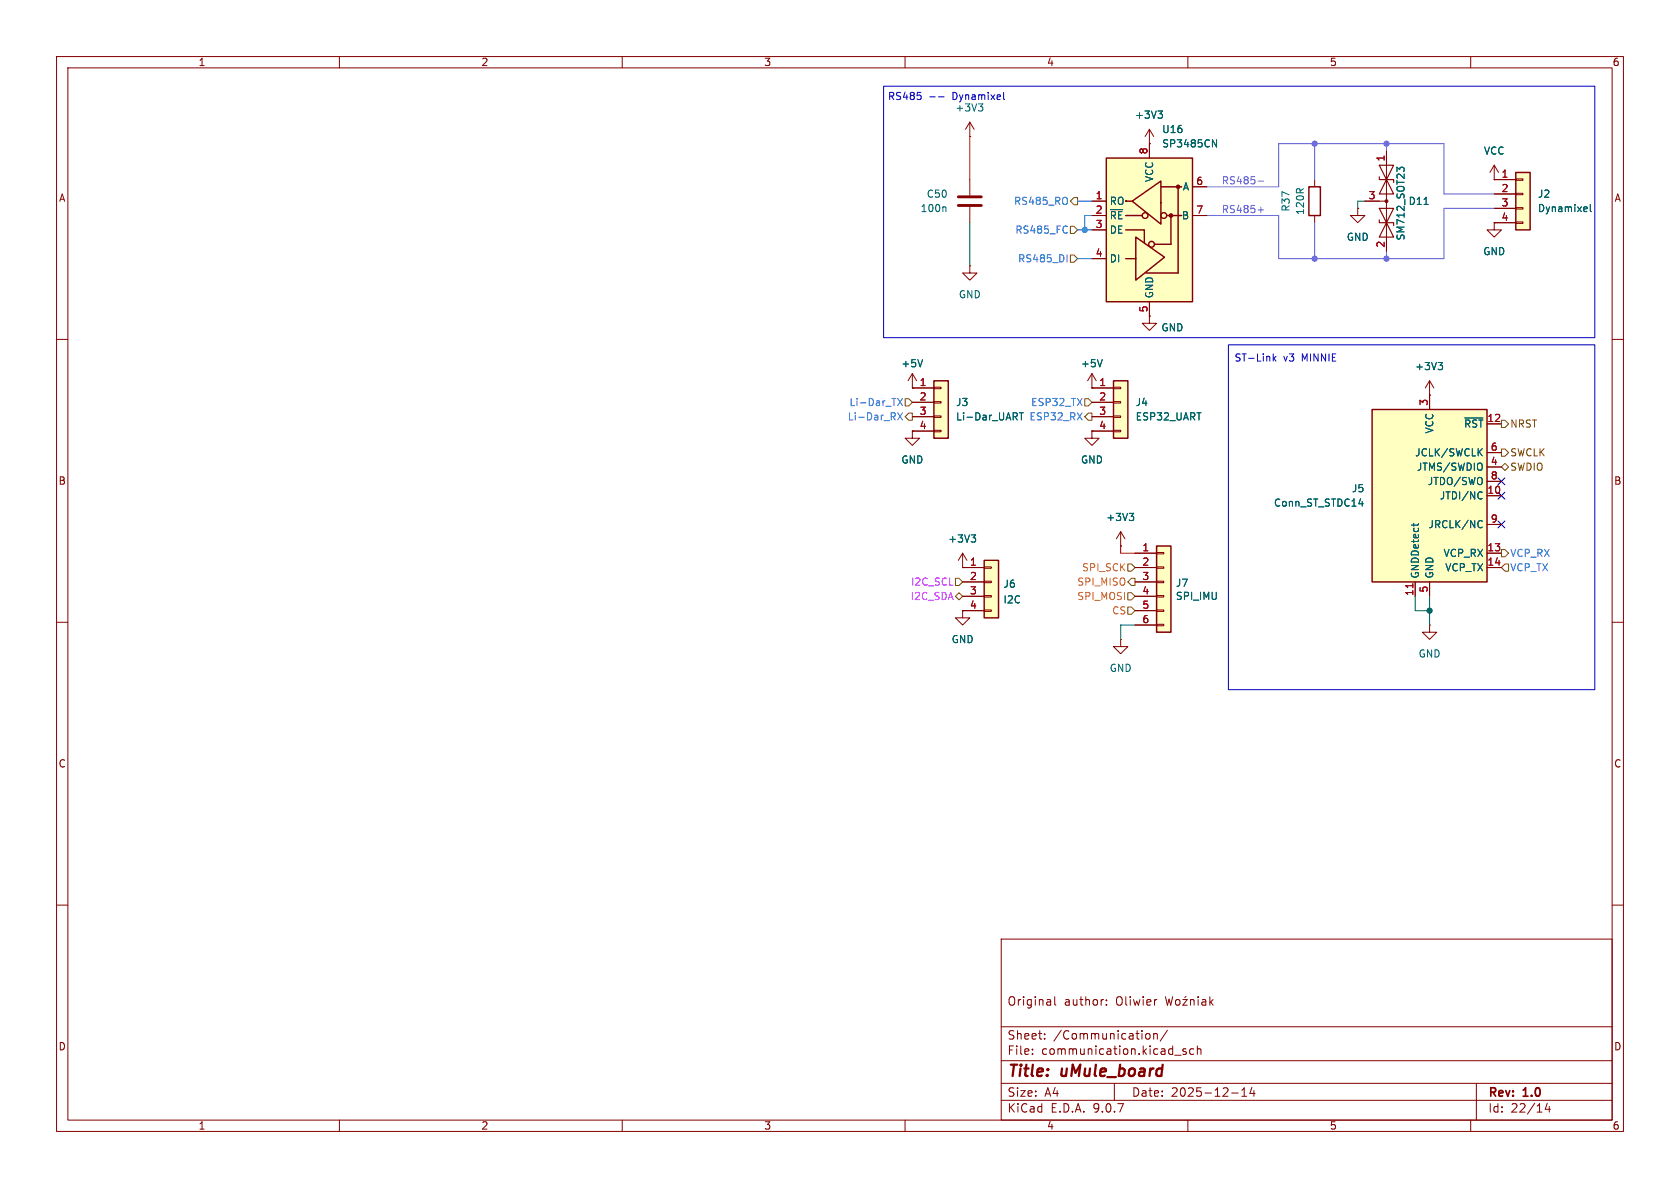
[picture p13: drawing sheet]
<svg xmlns="http://www.w3.org/2000/svg" width="297mm" height="210mm" viewBox="0 0 297 210" stroke-linecap="round" stroke-linejoin="round" font-family="sans-serif">
<defs><g id="words">
<g font-size="2.8" fill="#840000">
<text x="178" y="190.9">Title:</text>
<text x="187.7" y="190.9">uMule_board</text>
</g>
<g font-size="2.1" fill="#840000">
<text x="178" y="178">Original</text>
<text x="188.1" y="178">author:</text>
<text x="197.3" y="178">Oliwier</text>
<text x="178" y="184">Sheet:</text>
<text x="186.2" y="184">/Communication/</text>
<text x="178" y="186.7">File:</text>
<text x="184.1" y="186.7">communication.kicad_sch</text>
<text x="178" y="196.9">KiCad</text>
<text x="178" y="194.1">Size:</text>
<text x="184.7" y="194.1">A4</text>
<text x="185.7" y="196.9">E.D.A.</text>
<text x="193.3" y="196.9">9.0.7</text>
<text x="200" y="194.1">Date:</text>
<text x="207" y="194.1">2025-12-14</text>
<text x="263" y="194.3">Rev:</text>
<text x="263" y="196.9">Id:</text>
<text x="267.1" y="196.9">22/14</text>
<text x="269.4" y="194.3">1.0</text>
</g>
<g font-size="1.8" fill="#840000">
<text x="35" y="11.9">1</text>
<text x="85" y="11.9">2</text>
<text x="135" y="11.9">3</text>
<text x="185" y="11.9">4</text>
<text x="235" y="11.9">5</text>
<text x="285" y="11.9">6</text>
<text x="10.3" y="35.9">A</text>
<text x="285.3" y="35.9">A</text>
<text x="10.3" y="85.9">B</text>
<text x="285.3" y="85.9">B</text>
<text x="10.3" y="135.9">C</text>
<text x="285.3" y="135.9">C</text>
<text x="10.3" y="185.9">D</text>
<text x="285.3" y="185.9">D</text>
<text x="35" y="199.9">1</text>
<text x="85" y="199.9">2</text>
<text x="135" y="199.9">3</text>
<text x="185" y="199.9">4</text>
<text x="235" y="199.9">5</text>
<text x="285" y="199.9">6</text>
</g>
<g font-size="1.8" fill="#0000c2">
<text x="156.9" y="17.9">RS485</text>
<text x="168.5" y="17.9">Dynamixel</text>
<text x="218.2" y="64.1">ST-Link</text>
<text x="226.9" y="64.1">v3</text>
<text x="230.2" y="64.1">MINNIE</text>
</g>
<g font-size="1.8" fill="#006464">
<text x="168.8" y="19.9">+3V3</text>
<text x="200.6" y="21.2">+3V3</text>
<text x="205.4" y="23.7">U16</text>
<text x="205.4" y="26.3">SP3485CN</text>
<text x="262.2" y="27.5">VCC</text>
<text x="163.7" y="35.2">C50</text>
<text x="204.1" y="32.3" transform="rotate(-90 204.1 32.3)">VCC</text>
<text x="209" y="33.9">A</text>
<text x="271.8" y="35.2">J2</text>
<text x="162.6" y="37.7">100n</text>
<text x="196.1" y="36.4">RO</text>
<text x="196.1" y="39">~{RE}</text>
<text x="196.1" y="41.5">DE</text>
<text x="208.8" y="39">B</text>
<text x="228.2" y="37.5" transform="rotate(-90 228.2 37.5)">R37</text>
<text x="230.7" y="38.1" transform="rotate(-90 230.7 38.1)">120R</text>
<text x="248.9" y="36.4">D11</text>
<text x="271.8" y="37.7">Dynamixel</text>
<text x="196.1" y="46.6">DI</text>
<text x="238" y="42.8">GND</text>
<text x="248.5" y="42.6" transform="rotate(-90 248.5 42.6)">SM712_SOT23</text>
<text x="262.1" y="45.3">GND</text>
<text x="169.4" y="52.9">GND</text>
<text x="204.1" y="52.8" transform="rotate(-90 204.1 52.8)">GND</text>
<text x="205.2" y="58.8">GND</text>
<text x="159.3" y="65.1">+5V</text>
<text x="191" y="65.1">+5V</text>
<text x="250.1" y="65.6">+3V3</text>
<text x="168.9" y="72">J3</text>
<text x="200.7" y="72">J4</text>
<text x="168.9" y="74.5">Li-Dar_UART</text>
<text x="200.7" y="74.5">ESP32_UART</text>
<text x="253.6" y="76.7" transform="rotate(-90 253.6 76.7)">VCC</text>
<text x="258.7" y="75.8">~{RST}</text>
<text x="159.3" y="82.1">GND</text>
<text x="191" y="82.1">GND</text>
<text x="250.1" y="80.9">JCLK/SWCLK</text>
<text x="250.4" y="83.4">JTMS/SWDIO</text>
<text x="225.1" y="89.8">Conn_ST_STDC14</text>
<text x="238.9" y="87.2">J5</text>
<text x="252.3" y="86">JTDO/SWO</text>
<text x="254.4" y="88.5">JTDI/NC</text>
<text x="195.5" y="92.3">+3V3</text>
<text x="252.4" y="93.6">JRCLK/NC</text>
<text x="167.5" y="96.1">+3V3</text>
<text x="255.1" y="98.7">VCP_RX</text>
<text x="255.4" y="101.2">VCP_TX</text>
<text x="177.3" y="104.1">J6</text>
<text x="177.3" y="106.9">I2C</text>
<text x="207.8" y="103.9">J7</text>
<text x="207.8" y="106.2">SPI_IMU</text>
<text x="251.1" y="102.4" transform="rotate(-90 251.1 102.4)">GNDDetect</text>
<text x="253.6" y="102.4" transform="rotate(-90 253.6 102.4)">GND</text>
<text x="168.1" y="113.9">GND</text>
<text x="196.1" y="119">GND</text>
<text x="250.7" y="116.4">GND</text>
</g>
<g font-size="1.8" fill="#a90000">
<text x="202.9" y="27.4" transform="rotate(-90 202.9 27.4)">8</text>
<text x="244.9" y="28.6" transform="rotate(-90 244.9 28.6)">1</text>
<text x="193.6" y="35.3">1</text>
<text x="211.4" y="32.8">6</text>
<text x="241.9" y="35.3">3</text>
<text x="265.4" y="31.5">1</text>
<text x="265.4" y="34">2</text>
<text x="193.6" y="37.8">2</text>
<text x="193.6" y="40.4">3</text>
<text x="211.4" y="37.8">7</text>
<text x="265.4" y="36.6">3</text>
<text x="265.4" y="39.1">4</text>
<text x="193.6" y="45.5">4</text>
<text x="244.9" y="43.9" transform="rotate(-90 244.9 43.9)">2</text>
<text x="202.9" y="55.3" transform="rotate(-90 202.9 55.3)">5</text>
<text x="162.5" y="68.3">1</text>
<text x="162.5" y="70.9">2</text>
<text x="194.2" y="68.3">1</text>
<text x="194.2" y="70.9">2</text>
<text x="252.5" y="71.8" transform="rotate(-90 252.5 71.8)">3</text>
<text x="162.5" y="73.4">3</text>
<text x="162.5" y="75.9">4</text>
<text x="194.2" y="73.4">3</text>
<text x="194.2" y="75.9">4</text>
<text x="262.8" y="74.7">12</text>
<text x="263.5" y="79.8">6</text>
<text x="263.5" y="82.3">4</text>
<text x="262.8" y="87.4">10</text>
<text x="263.5" y="84.8">8</text>
<text x="263.5" y="92.5">9</text>
<text x="171.4" y="100.1">1</text>
<text x="201.9" y="97.5">1</text>
<text x="201.9" y="100.1">2</text>
<text x="262.8" y="97.5">13</text>
<text x="262.8" y="100.1">14</text>
<text x="171.4" y="102.6">2</text>
<text x="171.4" y="105.2">3</text>
<text x="171.4" y="107.7">4</text>
<text x="201.9" y="102.6">3</text>
<text x="201.9" y="105.2">4</text>
<text x="201.9" y="107.7">5</text>
<text x="249.9" y="105.5" transform="rotate(-90 249.9 105.5)">11</text>
<text x="252.5" y="104.8" transform="rotate(-90 252.5 104.8)">5</text>
<text x="201.9" y="110.2">6</text>
</g>
<g font-size="1.8" fill="#605dd9">
<text x="215.9" y="32.7">RS485-</text>
<text x="215.9" y="37.8">RS485+</text>
</g>
<g font-size="1.8" fill="#0c75ff">
<text x="179.2" y="36.4">RS485_RO</text>
<text x="179.4" y="41.5">RS485_FC</text>
<text x="179.9" y="46.6">RS485_DI</text>
<text x="150.1" y="72">Li-Dar_TX</text>
<text x="182.2" y="72">ESP32_TX</text>
<text x="149.8" y="74.5">Li-Dar_RX</text>
<text x="181.9" y="74.5">ESP32_RX</text>
<text x="266.9" y="101.2">VCP_TX</text>
<text x="266.9" y="98.7">VCP_RX</text>
</g>
<g font-size="1.8" fill="#725600">
<text x="266.9" y="75.8">NRST</text>
<text x="266.9" y="80.9">SWCLK</text>
<text x="266.9" y="83.4">SWDIO</text>
</g>
<g font-size="1.8" fill="#ff7400">
<text x="191.2" y="101.2">SPI_SCK</text>
<text x="190.3" y="106.3">SPI_MOSI</text>
<text x="190.3" y="103.7">SPI_MISO</text>
<text x="196.5" y="108.8">CS</text>
</g>
<g font-size="1.8" fill="#c409ff">
<text x="160.9" y="106.3">I2C_SDA</text>
<text x="161" y="103.7">I2C_SCL</text>
</g>
</g></defs>
<g fill="none" stroke="#840000" stroke-width=".18">
<path d="M10 10h277v190h-277zM12 12h273v186h-273zM60 10v2M110 10v2M160 10v2M210 10v2M260 10v2M10 60h2M161.3 76.2v1.3h1.3l-1.3 1.2-1.3-1.2h1.3M161.3 76.2h.1M285 60h2M10 110h2"/>
<path d="M198.1 113v1.3h1.3l-1.3 1.3-1.3-1.3h1.3M198.1 113h.1M285 110h2M10 160h2M177 166h108v32h-108zM186.5 176.2v1.3l.2 .2M195.6 177.6v.1M195.6 176.8v.1M204.4 176.7h.1M206 176.2l.4 1.5 .3-1.1 .3 1.1 .3-1.5M207.9 176.8l.2-.1 .4 .1 .1 .6-.1 .2-.4 .1-.2-.1zM209.1 176.7h.8l-.8 1h.8"/>
<path d="M209.7 176.1l-.2 .2M210.5 176.8l.2-.1 .3 .1 .1 .9M210.5 176.7v1M211.8 176.2v.1M211.8 176.7v1M212.5 176.8h.6l.1 .9M213.2 177.1h-.5a.29 .29 0 0 0-.2 .3 .29 .29 0 0 0 .2 .3l.5-.1M213.9 176.2v1.5M214 177.1l.5 .6M214.5 176.7l-.6 .6M285 160h2M60 198v2"/>
<path d="M110 198v2M160 198v2M177 194.5h108M177 191.5h108M177 187.5h108M177 181.5h108M182.5 186.3v.1M182.5 185.5v.1M184.7 183.6v.1M184.7 182.8v.1M197 191.5v3M202.6 182.8l.4-.1 .3 .3v.4l-.1 .2-.4 .1-.2-.1"/>
<path d="M204 182.8l.2-.1 .3 .1 .1 .9M204 182.7v1M206.4 182.1l-1.3 2M207.7 186.5h1.1M209.7 185.5l-.4-.1-.2 .2 .1 .2 .5 .2v.3h-.6M210 198v2M211 185.5l-.4-.1-.3 .3v.4l.2 .2h.5M211.7 185.5l.2-.1 .3 .1 .1 .9M211.7 184.9v1.5M217.7 193.2h1.2M219.5 193.8h.9M219.5 192.7l.5-.4v1.5"/>
<path d="M221.3 192.2l-.3 1.1h.9M221.7 192.8v1M260 198v2M261 191.5v6.5M273.5 195l-.3 1.1h.9M273.9 195.6v1"/>
</g>
<path d="M204.5 96.5h2.5v15.3h-2.5z" fill="#ffffc2"/>
<path d="M204.5 96.5h2.5v15.3h-2.5z" fill="none" stroke="#840000" stroke-width=".25"/>
<g fill="none" stroke="#840000" stroke-width=".18">
<path d="M171.4 24.1h.1M171.4 21.6l-.7 1.3M171.4 21.6l.8 1.3M171.4 21.6v2.5M171.4 31.8v2.7M171.4 36.6v2.8M171.4 47v1.3h1.3l-1.3 1.2-1.2-1.2h1.2M171.4 47h.1M200.7 97.8h3.8M204.5 97.7h1.2v.2h-1.2zM200.7 100.3h3.8M200.7 102.9h3.8"/>
<path d="M200.7 105.4h3.8M200.7 108h3.8M200.7 110.5h3.8M204.5 100.2h1.2v.3h-1.2zM204.5 102.7h1.2v.3h-1.2zM204.5 105.3h1.2v.2h-1.2zM204.5 107.8h1.2v.3h-1.2zM204.5 110.4h1.2v.2h-1.2z"/>
</g>
<path d="M173.5 18.8l.2 .3v.3l-.2 .2M167 36.6l.2 .1v.7" fill="none" stroke="#006464" stroke-width=".18"/>
<path d="M169.4 36.3h4.1M169.4 34.8h4.1" fill="none" stroke="#840000" stroke-width=".51"/>
<path d="M174 99.1h2.5v10.1h-2.5z" fill="#ffffc2"/>
<path d="M174 99.1h2.5v10.1h-2.5z" fill="none" stroke="#840000" stroke-width=".25"/>
<g fill="none" stroke="#840000" stroke-width=".18">
<path d="M161.3 68.6h.1M161.3 66l-.8 1.3M161.3 66l.8 1.3M161.3 66v2.6M193 76.2v1.3h1.3l-1.3 1.2-1.2-1.2h1.2M193 76.2h.1M193 68.6h.1M193 66l-.7 1.3M193 66l.8 1.3M193 66v2.6M170.2 97.8l-.8 1.3M170.2 97.8l.7 1.3"/>
<path d="M170.2 97.8v2.5M198.1 96.5h.1M198.1 94l-.7 1.3M198.1 94l.8 1.3M198.1 94v2.5M170.2 100.3h.1M170.2 108v1.2h1.2l-1.2 1.3-1.3-1.3h1.3M170.2 108h.1M170.2 100.3h3.8M170.2 102.9h3.8M170.2 105.4h3.8M170.2 108h3.8"/>
<path d="M174 100.2h1.3v.3h-1.3zM174 102.7h1.3v.3h-1.3zM174 105.3h1.3v.2h-1.3zM174 107.8h1.3v.3h-1.3z"/>
</g>
<path d="M163.1 63.6l-.4 1.2M194.9 63.6l-.5 1.2M171.7 94.6h.8l-.4 .4M172.2 95l.3 .3v.3l-.3 .2M199.6 90.7h.8l-.4 .5M200.2 91.2l.2 .3v.3l-.2 .2" fill="none" stroke="#006464" stroke-width=".18"/>
<path d="M165.1 67.3h2.5v10.2h-2.5z" fill="#ffffc2"/>
<path d="M165.1 67.3h2.5v10.2h-2.5z" fill="none" stroke="#840000" stroke-width=".25"/>
<path d="M161.3 68.6h3.8M161.3 71.1h3.8M161.3 73.7h3.8M161.3 76.2h3.8M165.1 68.5h1.3v.2h-1.3zM165.1 71h1.3v.2h-1.3zM165.1 73.5h1.3v.3h-1.3zM165.1 76.1h1.3v.2h-1.3z" fill="none" stroke="#840000" stroke-width=".18"/>
<path d="M180.2 73h.7M180.6 73v1.2" fill="none" stroke="#006464" stroke-width=".18"/>
<path d="M196.8 67.3h2.6v10.2h-2.6z" fill="#ffffc2"/>
<path d="M231.4 33h2v5.1h-2zM196.8 67.3h2.6v10.2h-2.6z" fill="none" stroke="#840000" stroke-width=".25"/>
<g fill="none" stroke="#840000" stroke-width=".18">
<path d="M232.4 31.8v1.2M232.4 38.1v1.3M240 36.8v1.3h1.3l-1.3 1.3-1.2-1.3h1.2M240 36.8h.1M241.3 35.6h3.8M245.1 26.7v17.8M264.2 31.8h.1M264.2 29.2l-.8 1.3M264.2 29.2l.7 1.3M264.2 29.2v2.6M193 68.6h3.8M193 71.1h3.8"/>
<path d="M193 73.7h3.8M193 76.2h3.8M196.8 68.5h1.3v.2h-1.3zM196.8 71h1.3v.2h-1.3zM196.8 73.5h1.3v.3h-1.3zM196.8 76.1h1.3v.2h-1.3z"/>
</g>
<path d="M243.8 29.2l2.6 5.1h-2.6l2.6-5.1zM243.8 31.2v.6h2.6v.5M243.8 36.8h2.6l-2.6 5.1h2.6zM243.8 38.9v.5h2.6v.5" fill="none" stroke="#840000" stroke-width=".2"/>
<circle cx="245.1" cy="35.6" r=".25" fill="#840000" stroke="#840000" stroke-width=".18"/>
<path d="M248.2 30.2v-.4l-.2-.2h-.4l-.2 .4-.4-.4v.7M251.8 36.1h.7" fill="none" stroke="#006464" stroke-width=".18"/>
<path d="M195.6 27.9h15.2v25.4h-15.2z" fill="#ffffc2"/>
<g fill="none" stroke="#840000" stroke-width=".25">
<path d="M195.6 27.9h15.2v25.4h-15.2zM199 38.1h2.9M199.1 35.6h-.1h1M200.2 35.6l5-3.6v7.6zM205.2 33h3.7M206.2 38.1h2.7M207 38.1v5.1h-2.9M208.3 33v15.3h-5.7M199 40.6h3.3v2.3M199 45.7h1.7M200.8 41.9l5.1 3.6-5.1 4z"/>
<circle cx="202.4" cy="38.1" r=".51"/>
<circle cx="205.7" cy="38.1" r=".51"/>
<circle cx="203.6" cy="43.2" r=".51"/>
</g>
<g fill="#840000" stroke="#840000" stroke-width=".25">
<circle cx="207" cy="38.1" r=".28"/>
<circle cx="208.3" cy="33" r=".28"/>
</g>
<path d="M193 35.6h2.6M193 38.1h2.6M203.2 25.4v2.5M210.8 38.1h2.6M210.8 33h2.6M193 40.6h2.6M193 45.7h2.6M203.2 53.3v2.6" fill="none" stroke="#840000" stroke-width=".18"/>
<path d="M214.3 24.7l.8 1.3v-1.3" fill="none" stroke="#006464" stroke-width=".18"/>
<path d="M268 30.5h2.5v10.1h-2.5z" fill="#ffffc2"/>
<path d="M268 30.5h2.5v10.1h-2.5z" fill="none" stroke="#840000" stroke-width=".25"/>
<g fill="none" stroke="#840000" stroke-width=".18">
<path d="M203.2 25.4h.1M203.2 22.9l-.8 1.2M203.2 22.9l.8 1.2M203.2 22.9v2.5M264.2 31.8h3.8M264.2 34.3h3.8M264.2 36.8h3.8M264.2 39.4h3.8M268 31.6h1.2v.3h-1.2zM268 34.2h1.2v.2h-1.2zM268 36.7h1.2v.3h-1.2zM268 39.2h1.2v.3h-1.2z"/>
<path d="M203.2 55.9v1.3h1.3l-1.3 1.2-1.3-1.2h1.3M203.2 55.9h.1"/>
</g>
<path d="M204.7 19.6h.8l-.4 .5M205.3 20.1l.2 .3v.3l-.2 .2M280.5 36.6l.1 .3-.6 .1M281.1 36.1v1.1l.2 .2" fill="none" stroke="#006464" stroke-width=".18"/>
<path d="M242.6 72.4h20.3v30.5h-20.3z" fill="#ffffc2"/>
<path d="M242.6 72.4h20.3v30.5h-20.3z" fill="none" stroke="#840000" stroke-width=".25"/>
<g fill="none" stroke="#840000" stroke-width=".18">
<path d="M193 35.6h2.6M193 38.1h2.6M203.2 25.4h.1M203.2 25.4v2.5M210.8 38.1h2.6M210.8 33h2.6M240 36.8h.1M241.3 35.6h2.5M245.1 26.7v2.5M264.2 39.4v1.2h1.2l-1.2 1.3-1.3-1.3h1.3M264.2 39.4h.1M264.2 31.8h.1"/>
<path d="M264.2 31.8h3.8M264.2 34.3h3.8M264.2 36.8h3.8M264.2 39.4h3.8M193 40.6h2.6M193 45.7h2.6M203.2 55.9h.1M203.2 53.3v2.6M245.1 41.9v2.6M161.3 76.2h.1M161.3 68.6h.1M161.3 68.6h3.8"/>
<path d="M161.3 71.1h3.8M161.3 73.7h3.8M161.3 76.2h3.8M193 76.2h.1M193 68.6h.1M193 68.6h3.8M193 71.1h3.8M193 73.7h3.8M193 76.2h3.8M252.7 69.9h.1M252.7 67.3v5.1M252.7 67.3l-.7 1.3"/>
<path d="M252.7 67.3l.8 1.3M262.9 74.9h2.5M198.1 96.5h.1M200.7 97.8h3.8M262.9 80h2.5M262.9 82.6h2.5M262.9 85.1h2.5M262.9 87.6h2.5M262.9 92.7h2.5M262.9 97.8h2.5M170.2 100.3h.1M170.2 108h.1"/>
<path d="M170.2 100.3h3.8M170.2 102.9h3.8M170.2 105.4h3.8M170.2 108h3.8M200.7 100.3h3.8M200.7 102.9h3.8M200.7 105.4h3.8M200.7 108h3.8M200.7 110.5h3.8M250.2 102.9v2.5M252.7 110.5v1.3h1.3l-1.3 1.2-1.2-1.2h1.2M252.7 110.5h.1"/>
<path d="M252.7 102.9v2.5M262.9 100.3h2.5"/>
</g>
<g fill="none" stroke="#006464" stroke-width=".18">
<path d="M204.7 19.6h.8l-.4 .5M205.3 20.1l.2 .3v.3l-.2 .2M214.3 24.7l.8 1.3v-1.3M248.2 30.2v-.4l-.2-.2h-.4l-.2 .4-.4-.4v.7M251.8 36.1h.7M280.5 36.6l.1 .3-.6 .1M281.1 36.1v1.1l.2 .2M163.1 63.6l-.4 1.2M180.2 73h.7M180.6 73v1.2M194.9 63.6l-.5 1.2M254.2 64.1h.8l-.4 .5"/>
<path d="M254.8 64.6l.2 .2v.3l-.2 .2M259 73.9h3.2M261.5 79.9l.5 .7M262 79.3l-.7 .7M171.7 94.6h.8l-.4 .4M172.2 95l.3 .3v.3l-.3 .2M199.6 90.7h.8l-.4 .5M200.2 91.2l.2 .3v.3l-.2 .2M240.2 89.1h.8M249.9 92.5v.5M250.8 92.5l-.1 .3M261.5 92.1l.3-.1 .2 .1"/>
<path d="M261.7 86.9l.3 .2M262 88.1l-.3 .1M262 93.2l-.2 .1-.3-.1"/>
</g>
<path d="M249.8 103.2v.7" fill="none" stroke="#a90000" stroke-width=".18"/>
<g fill="none" stroke="#725600" stroke-width=".18">
<path d="M189.2 35.6l.7-.7h.6v1.3h-.6zM189.2 40h.7l.6 .6-.6 .7h-.7zM189.2 45.1h.7l.6 .6-.6 .7h-.7zM160 70.5h.7l.6 .6-.6 .7h-.7zM160.7 73h.6v1.3h-.6l-.7-.6zM191.8 70.5h.6l.6 .6-.6 .7h-.6zM192.4 73h.6v1.3h-.6l-.6-.6zM265.4 74.3h.7l.6 .6-.6 .7h-.7zM265.4 79.4h.7l.6 .6-.6 .6h-.7zM199.4 99.7h.6l.7 .6-.7 .7h-.6zM265.4 97.2h.7l.6 .6-.6 .6h-.7zM265.4 82.6l.7-.7 .6 .7-.6 .6z"/>
<path d="M266.1 99.7h.6v1.3h-.6l-.7-.7zM168.9 105.4l.6-.6 .7 .6-.7 .6zM168.9 102.2h.6l.7 .7-.7 .6h-.6zM199.4 107.3h.6l.7 .7-.7 .6h-.6zM199.4 104.8h.6l.7 .6-.7 .6h-.6zM200 102.2h.7v1.3h-.7l-.6-.6z"/>
</g>
<path d="M190.5 35.6h2.5M193 38.1h-1.2v2.5M188.6 45v1.3M188.6 40l.1 .1M188.7 41.1l-.1 .1M190.5 40.6h2.5M190.5 45.7h2.5M158.7 73l.8 1.2M158.7 70.4l.8 1.3M159.5 73l-.8 1.2M159.5 70.4l-.8 1.3" fill="none" stroke="#0c75ff" stroke-width=".18"/>
<path d="M213.4 33h12.7v-7.6h29.2v8.9h8.9M222.4 32h1M222.4 37.1h1M222.9 36.6v1M232.4 25.4v6.4M232.4 39.4v6.3M245.1 25.4v1.3M264.2 36.8h-8.9v8.9h-29.2v-7.6h-12.7M245.1 44.5v1.2" fill="none" stroke="#605dd9" stroke-width=".18"/>
<path d="M171.4 24.1v7.7M198.1 96.5v1.3h2.6" fill="none" stroke="#f00" stroke-width=".18"/>
<path d="M171.4 39.4v7.6M241.3 35.6h-1.3v1.2M200.7 110.5h-2.6v2.5M250.2 105.4v2.6h2.5M252.7 105.4v5.1" fill="none" stroke="#009600" stroke-width=".18"/>
<path d="M264.8 92.1l1.2 1.2M264.8 84.5l1.2 1.2M264.8 87l1.2 1.2M266 92.1l-1.2 1.2M266 84.5l-1.2 1.2M266 87l-1.2 1.2" fill="none" stroke="#000084" stroke-width=".18"/>
<path d="M156.2 15.2h125.7v44.5h-125.7zM162.8 16.9v.6M164.4 17.1h.9M165.9 17.1h1M177.4 16.3v1.1l.2 .2M217.2 61h64.7v60.9h-64.7zM225.1 62.6v1.2M225.2 63.3l.4 .5M225.6 63l-.5 .5" fill="none" stroke="#0000c2" stroke-width=".18"/>
<g fill="#605dd9" stroke="#605dd9" stroke-width=".18">
<circle cx="232.4" cy="45.7" r=".46"/>
<circle cx="245.1" cy="45.7" r=".46"/>
<circle cx="245.1" cy="25.4" r=".46"/>
<circle cx="232.4" cy="25.4" r=".46"/>
</g>
<circle cx="252.7" cy="108" r=".46" fill="#009600" stroke="#009600" stroke-width=".18"/>
<circle cx="191.8" cy="40.6" r=".46" fill="#0c75ff" stroke="#0c75ff" stroke-width=".18"/>
<use href="#words"/>
</svg>
